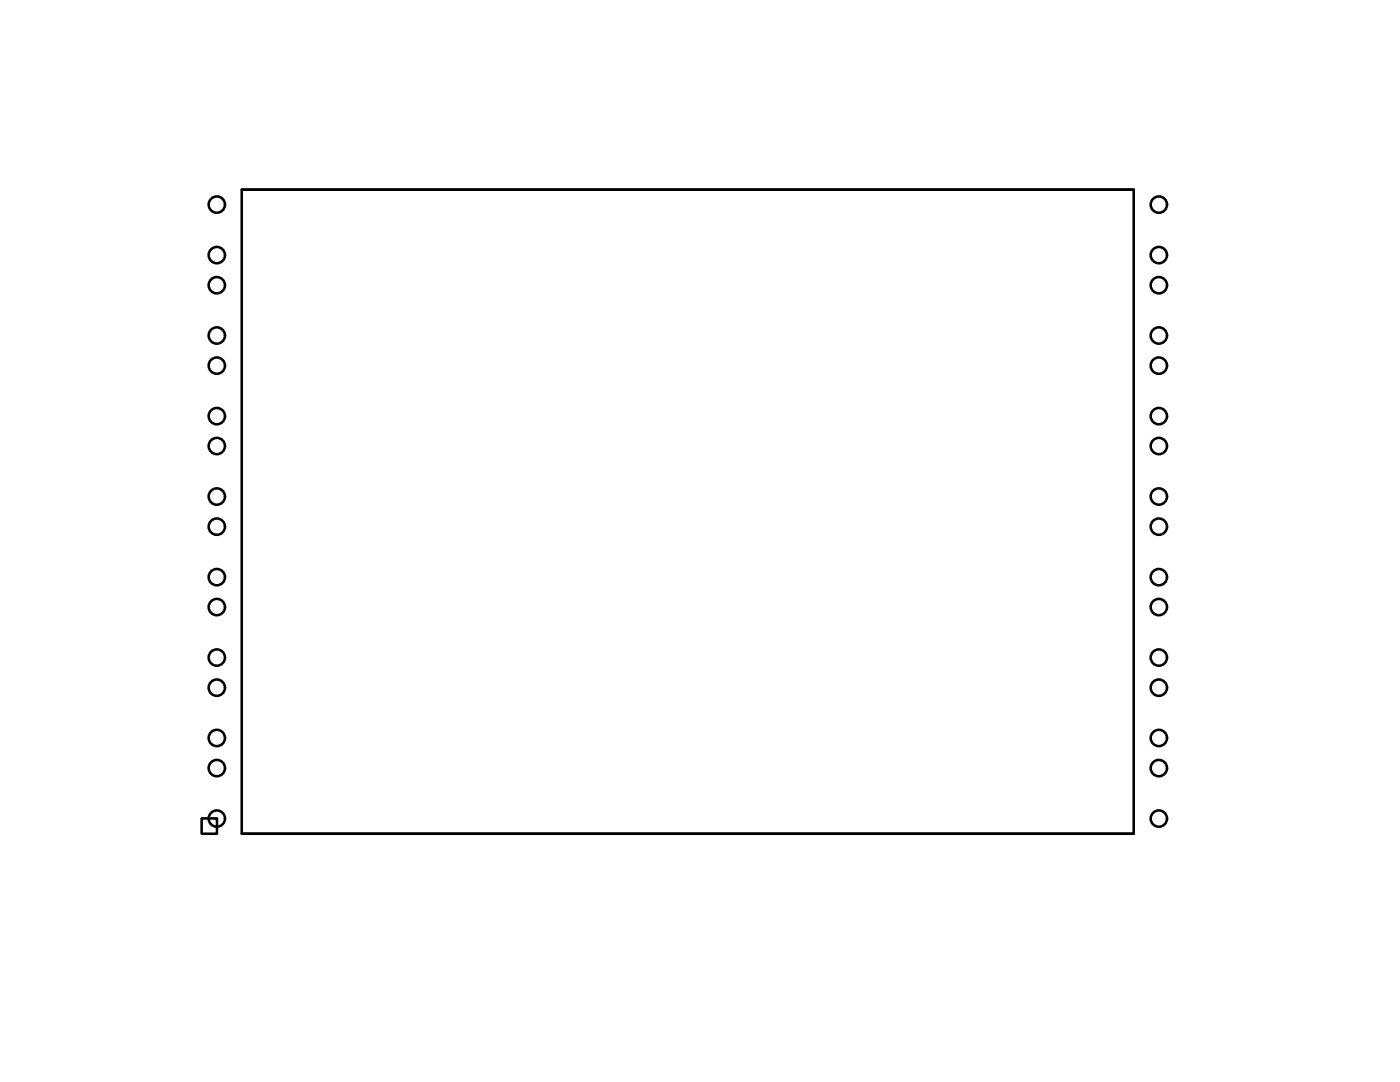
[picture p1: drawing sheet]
<svg xmlns="http://www.w3.org/2000/svg" width="279mm" height="216mm" viewBox="0 0 279 216" stroke-linecap="round" stroke-linejoin="round" font-family="sans-serif">
<!-- layer: Layer 1 -->
<g fill="none" stroke="#000" stroke-width=".51">
<path d="M48.2 37.8h178.1v128.6h-178.1zM48.2 37.8h178.1M40.2 163.3h3.1v3.1h-3.1zM48.2 166.4h178.1"/>
<circle cx="43.3" cy="50.9" r="1.63"/>
<circle cx="43.3" cy="40.8" r="1.63"/>
<circle cx="43.3" cy="56.9" r="1.63"/>
<circle cx="231.3" cy="50.9" r="1.63"/>
<circle cx="231.3" cy="40.8" r="1.63"/>
<circle cx="231.3" cy="56.9" r="1.63"/>
<circle cx="43.3" cy="73" r="1.63"/>
<circle cx="43.3" cy="66.9" r="1.63"/>
<circle cx="231.3" cy="73" r="1.63"/>
<circle cx="231.3" cy="66.9" r="1.63"/>
<circle cx="43.3" cy="89" r="1.63"/>
<circle cx="43.3" cy="83" r="1.63"/>
<circle cx="43.3" cy="99.1" r="1.63"/>
<circle cx="231.3" cy="89" r="1.63"/>
<circle cx="231.3" cy="83" r="1.63"/>
<circle cx="231.3" cy="99.1" r="1.63"/>
<circle cx="43.3" cy="105.1" r="1.63"/>
<circle cx="43.3" cy="115.2" r="1.63"/>
<circle cx="231.3" cy="105.1" r="1.63"/>
<circle cx="231.3" cy="115.2" r="1.63"/>
<circle cx="43.3" cy="137.2" r="1.63"/>
<circle cx="43.3" cy="131.2" r="1.63"/>
<circle cx="43.3" cy="121.1" r="1.63"/>
<circle cx="231.3" cy="131.2" r="1.63"/>
<circle cx="231.3" cy="137.2" r="1.63"/>
<circle cx="231.3" cy="121.1" r="1.63"/>
<circle cx="43.3" cy="147.3" r="1.63"/>
<circle cx="43.3" cy="153.3" r="1.63"/>
<circle cx="231.3" cy="153.3" r="1.63"/>
<circle cx="231.3" cy="147.3" r="1.63"/>
<circle cx="43.3" cy="163.3" r="1.63"/>
<circle cx="231.3" cy="163.3" r="1.63"/>
</g>
</svg>
